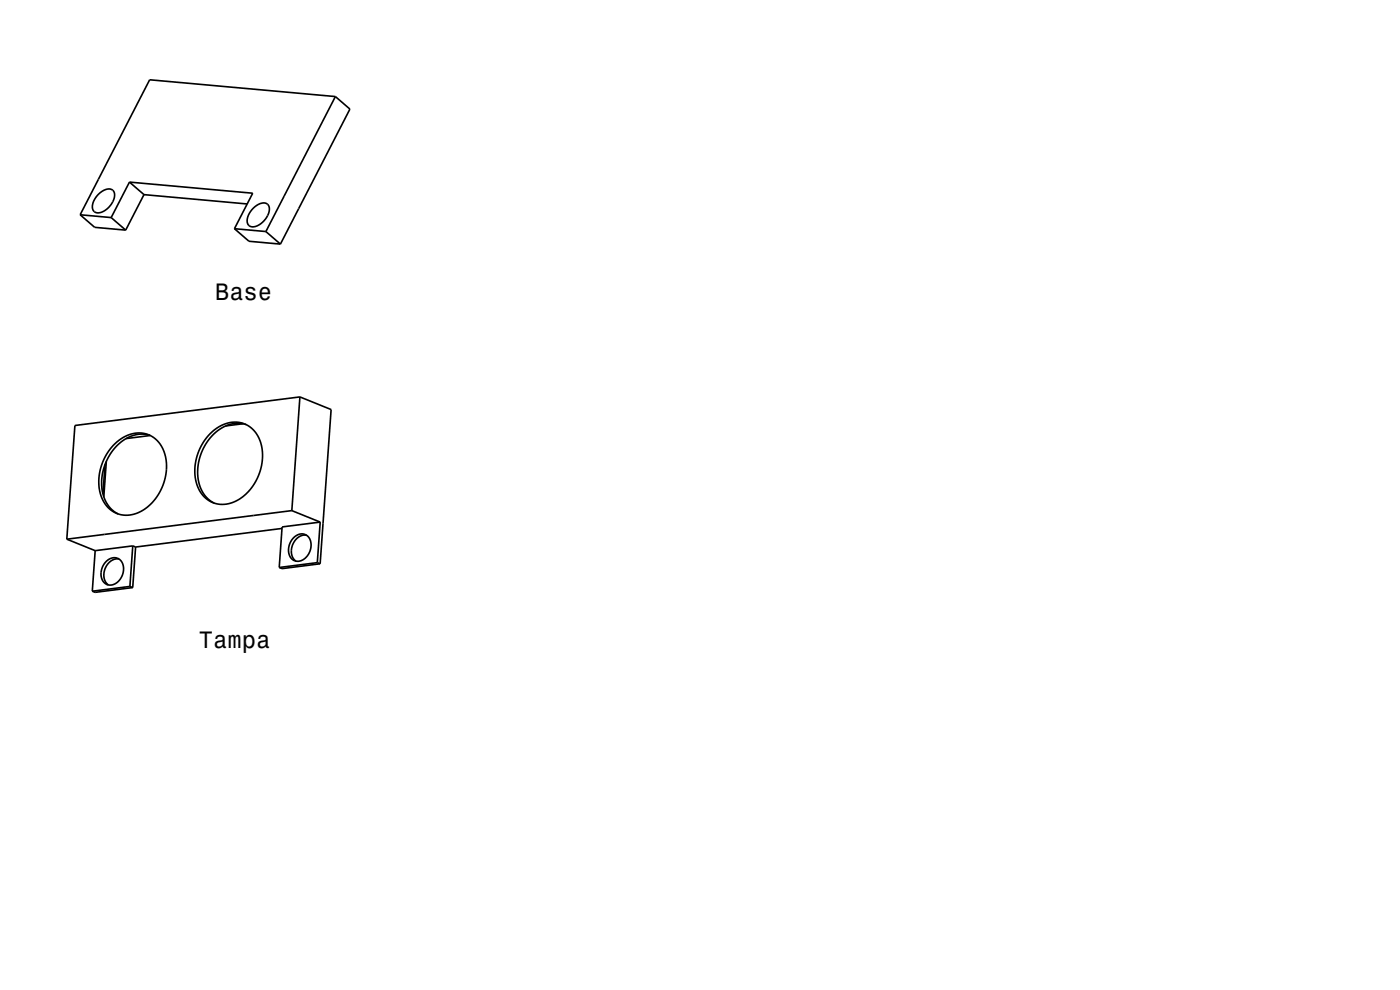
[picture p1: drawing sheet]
<svg xmlns="http://www.w3.org/2000/svg" width="297mm" height="210mm" viewBox="0 0 297 210" stroke-linecap="round" stroke-linejoin="round" font-family="sans-serif">
<defs><g id="words">
<g font-size="5">
<text x="45.6" y="63.6">Base</text>
<text x="42.2" y="137.5">Tampa</text>
</g>
</g></defs>
<g fill="none" stroke="#000" stroke-width=".35">
<path d="M27.5 38.6l3 2.7M27.5 38.6l-3.9 7.6M27.5 38.6l26.1 2.4-3.9 7.5M71.2 20.5l3 2.6-14.7 28.7M71.2 20.5l-14.8 28.6M71.2 20.5l-39.5-3.6-14.7 28.7M17 45.6l3.1 2.6 6.6 .6M17 45.6l6.6 .6M20.8 41.3a2.52 2.52 0 0 1 3.1-.9 2.79 2.79 0 0 1-.8 3.5 2.46 2.46 0 0 1-3.2 .9 2.82 2.82 0 0 1 .9-3.5zM23.6 46.2l3.1 2.6M30.5 41.3l-3.8 7.5M30.5 41.3l21.9 2"/>
<path d="M49.7 48.5l3.1 2.7 6.7 .6M49.7 48.5l6.7 .6M53.8 44.1a2.26 2.26 0 0 1 3.1-.7 3.2 3.2 0 0 1-1.3 3.8 2.21 2.21 0 0 1-2.8 .6 3 3 0 0 1 1-3.7zM56.4 49.1l3.1 2.7M22.3 98.5l-.5 6.3M22.6 97.9l-.6 7.5M24.3 94.2a6.5 6.5 0 0 1 8.2-1.4 8.4 8.4 0 0 1 2.3 9.5 9.4 9.4 0 0 1-7.8 7 6 6 0 0 1-6-5.9 11.4 11.4 0 0 1 3.3-9.2zM31.8 92.4a7.5 7.5 0 0 0-8.1 3.5 10.1 10.1 0 0 0-.7 11.4l1 1 1.1 .7M31.9 92.4l-5.1 .6M44.5 92.1a6.6 6.6 0 0 1 8.2-1.7 8.2 8.2 0 0 1 2.6 9.2 9.5 9.5 0 0 1-7.9 7.4 6 6 0 0 1-6-5.9 11.4 11.4 0 0 1 3.1-9zM51.5 89.9l-3.6 .4M52.2 90.1a7.6 7.6 0 0 0-8.4 3.9 10 10 0 0 0-.3 11.2l.9 .8 1 .7"/>
<path d="M63.6 84.2l6.6 2.7-2.3 32.7M63.6 84.2l-47.7 6.1-1.7 24.1M63.6 84.2l-1.7 24.1M14.2 114.4l6 2.4M20.2 116.8l-.6 8.6M22.5 119.1a2.09 2.09 0 0 1 2.5-.6 2.09 2.09 0 0 1 1.2 2.3 3 3 0 0 1-3.5 3.2 3.1 3.1 0 0 1-.2-4.9zM25.2 118.6a3.3 3.3 0 0 0-3 4.3l.3 .7 .5 .5M28.2 115.8l.6 .2M28.2 115.8l-8 1M28.2 115.8l-.6 8.6M28.8 116l-.6 8.6M59.8 112.1l-31 3.9"/>
<path d="M61.9 108.3l-47.7 6.1M61.9 108.3l6 2.4M62.3 114.1a2.09 2.09 0 0 1 2.5-.7 2.09 2.09 0 0 1 1.2 2.4 3 3 0 0 1-3.5 3.1 3 3 0 0 1-.4-4.6zM65 113.5a3.3 3.3 0 0 0-3.1 4.3l.4 .8 .5 .4M67.3 119.3l-8.1 1.1M67.3 119.3l.6 .3M67.9 119.6l-8.1 1-.6-.2M67.9 110.7l-8.1 1.1-.6 8.6M67.9 110.7l-.6 8.6M27.6 124.4l.6 .2M27.6 124.4l-8 1M28.2 124.6l-8 1.1-.6-.3"/>
</g>
<use href="#words"/>
</svg>
